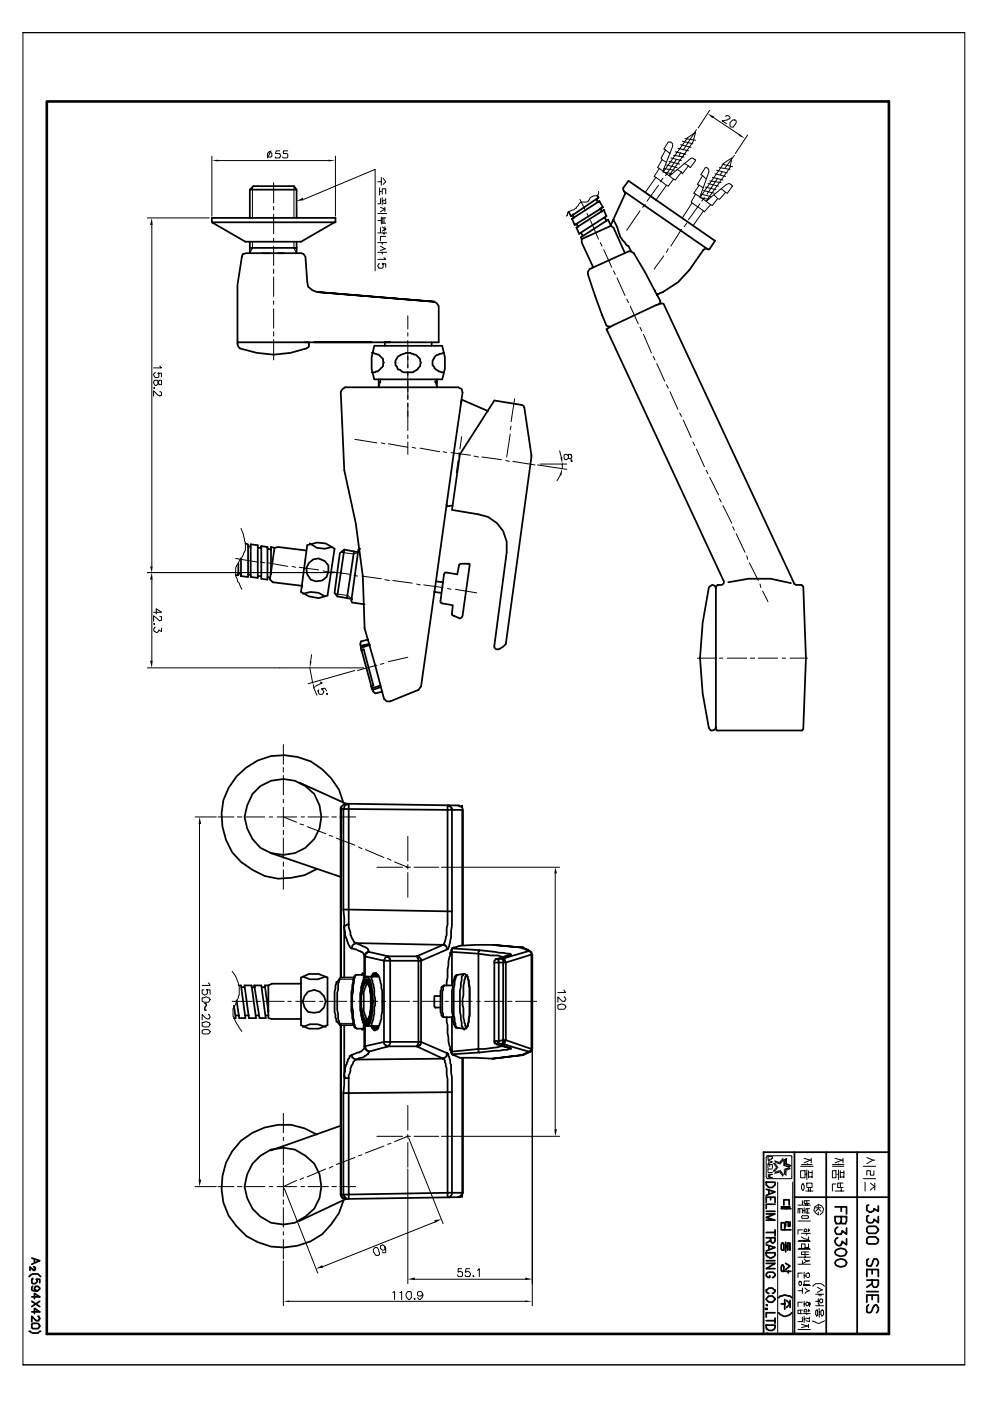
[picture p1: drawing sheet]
<svg xmlns="http://www.w3.org/2000/svg" width="297mm" height="420mm" viewBox="0 0 297 420" stroke-linecap="round" stroke-linejoin="round" font-family="sans-serif">
<g fill="none" stroke="#000" stroke-width=".3">
<path d="M6.9 9.8h282.3v399.5h-282.3zM6.9 9.8h282.3M208.8 38.9l-4 6.1M212.7 33.1l-3.4 5.3M213.8 35.2l7.9 5.3M217.5 34.9l.3-.2h.5l.5 .5-.3 .5-.5 .3-1.6 .2 1.4 .8M218.8 36.8l.8-.8h.8a1.02 1.02 0 0 1-.3 1.6l-.2 .5h-.8l-.3-.3zM63.5 46.8v18M65.4 48.2h33M75.7 56.1v9.3M80.7 45.5l.8 .5v.8l-.3 .3h-.8l-.2-.3v-.8zM81.2 45.2l-1 2.2"/>
<path d="M82 54.8v6.1M83.9 45.2h-1.1l-.3 .8h1.4l.2 .6-.2 .8h-1.4v-.3M86.3 45.2h-1.4v.8h1.1l.3 .3v.8l-.3 .3h-1.1l-.2-.3M88.1 56.1v9.3M91 59.8l21.4-9v30.4M100.5 46.8v18M113.2 54.5h1.1M113.8 56.4v2.1M113.8 57.4h.5M114 59.5v1.6h-.8M114.3 53.2v2.4M114.6 58.2v-1.6h1v1.6"/>
<path d="M114.6 59.3v2.1M114.8 53.4l.8 1.1-.8 .8M115.6 59.5v.6h-.8M173.8 59.8l1.6 3.2M179.4 57.4v.8l-.5 .5h-1.1l-.5 .3-.6 .5-.2 .8-.6 .3h-1.8l-1.3 1.6v.2l-2.7 1.4v.8h-.2v.2M196.6 53.2l3.2 2.4-3.2 4.5-3.2-2.4zM197.4 55.6l-3.5 4.7M197.6 50.5l-1.5 2.4 .5 .3M197.6 50.5l4.3 3.2M198.4 47.9l-1.3 2.4 .5 .2M198.7 53.4l-.8 1.1M198.7 51.6l2.9 .5"/>
<path d="M199 51.3l7.1-10 2.4-1.6-.8 2.9-7.1 10.1M199 50.5l3.1 .6M199.5 45l-.5-.3 1.3-2.1h.8l.5 .5v.8l-2.9 7.4M199.5 45l-1.3 2.4 .2 .5 1.4 .8M199.5 45l1.3 1M199.8 49.5l3.1 .8M200.6 48.4l3.1 .8M201.1 47.4l3.2 .8M201.9 46.6l3.2 .5M202.4 45.5l3.2 .8M202.7 47.9l-3.2 4.8M202.9 50.8l1.4 .8-1.9 2.4-.5-.3-1.6 2.1-.5-.2"/>
<path d="M203.2 44.4l3.2 .8M204 45.8l-.5 1M204 43.4l3.2 .8M204.5 42.3l3.2 .8M205.1 48.9l1.3 .8-1.9 2.4-.2-.5M205.3 41.5l3.2 .6M206.4 49.7l.5 .6 1.6-2.4-1.1-.5-.5 .2-6.1 5.1M208.5 58.2l4.5 3.2M209.5 55.6l-1.5 2.3 .5 .3-1.3 2.4 .2 .3M209.5 55.6l1.4 .8M210.1 58.2l3.2 .8M210.6 52.7l-.5-.3 1.3-2.1h.3a1.02 1.02 0 0 1 .8 1.3l-2.7 7.4"/>
<path d="M210.6 52.7l-1.6 2.6 .5 .3M210.6 52.7l1.1 1M210.9 57.1l3.1 .8M211.1 59.3l-.8 1M211.4 56.1l3.2 .8M212.2 55l3.2 .8M212.7 54.2l3.5 .6M213.5 53.2l3.2 .8M214 58.5l1.1 1-1.6 2.1-.5-.2-1.9 2.1-.2-.3M214.3 52.1l3.2 .8M214.8 51.1l3.2 .8M215.1 53.4l-3.2 4.8"/>
<path d="M215.6 50.3l3.2 .5M216.2 56.6l1.3 1.1M216.4 51.6l-.5 .8M216.4 49.2l3.2 .8M217.5 57.7l.5 .2 1.6-2.1a1.36 1.36 0 0 0-1.8-.5l-6.1 5 7.1-10 .5-2.9-2.3 1.5-7.2 10.4 2.7 .5M217.5 57.7l-1.9 2.1-.5-.3M220.1 46.6l-2.9 3.9M224.1 40.5l-3.7 5.5M44.2 65.4h18.5M45.5 67.5v102.4M75.7 72.5v1.8l-.8 1.6M82 61.9v1.1"/>
<path d="M82 64.3v5.8M82 71.4v1.1M82 73.8v5.8M88.1 72.5v1.8l.8 1.6M113.2 64h2.7M113.2 66.1h1.1M113.2 72.8h2.7M113.2 75.7h2.7M113.8 79.1h-.3l-.3 .5 .3 .8h1.1l.2-.2v-1.1h-.2h1v1.1M114 68.3v1.6h-.8M114 73.8l1.6 .8M114 62.2l1.4 .5-1.4 .8"/>
<path d="M114.3 65.1v2.1M114.3 69.9h1.6M114.6 68l.8 .8-.8 .5M114.6 72.8v.5M114.6 75.7v.5M114.6 60.3h.2M115.1 77.3l.5 .5h-2.4M115.1 65.4v1.5M115.1 69.9v.5M115.4 62.2v1.3M115.4 68v1.3M115.4 74.6l-1.4 .5"/>
<path d="M115.6 60.3v.8l-.8-.2M115.6 65.4h-1v1.5h1M115.6 70.9h-1.6v1.3M115.6 68.5v.3M175.9 64l.6 1.1M177 66.1l2.4 5.6M179.9 72.8l.5 1M181 74.9l2.4 5.3M191.8 63.2l-3.9 5.9M193.4 61.4l-.8 .8M199 76.7l-2.9 4M200.3 74.6l-.5 1.1"/>
<path d="M204.3 68.8l-3.2 5M205.8 66.9l-.7 1.1M207.4 60.9l3.5 2.3-3.2 4.5M207.4 60.9l-2.9 4.5M209.8 61.1l-3.4 4.8M82 80.7v1.3M82 83.1v5.8M82 90.2v1.1M82 92.6v5.8M82 99.5v1.3M122.2 94.7v4M122.2 99.7v1.1"/>
<path d="M183.9 81.2l.5 1.1M184.9 83.3l2.4 5.3M187.9 89.7l.5 1.1M188.9 91.8l2.4 5.3M191.8 98.2l.6 1M46.3 114h.8l.5 1.4h.8v-1.4h-.8v.3a1.38 1.38 0 0 1-1 1.3 1.02 1.02 0 0 1-.3-1.6zM46.3 116.2v.2h-.3zM46.6 111.7l-.6 .5 .6 1h.8l.2-.2v-1.1h-.2h1v1.1M47.9 109.8l.5 .5h-2.4M47.9 117.5l.5 .2v.8l-.5 .3-1.9-1.6v1.6M82 101.9v6M114 113.8v.8l-.5 1.6"/>
<path d="M122.2 102.1v8.2M122.2 111.4v8.5M130.4 113.8v.8l.6 1.6M154.3 119.6l-1.1 6.9M192.9 100.3l2.4 5.5M195.8 106.9l.5 1M196.8 109l2.4 5.3M199.8 115.4l.5 1M200.8 117.5l2.4 5.3M106.4 131.8l6.6 1M114.3 132.8l1.1 .3M116.4 133.1l5.8 1"/>
<path d="M122.2 120.9v8.2M122.2 130.4v1.1M122.2 132.6v3.7M123.6 134.1l1 .3M125.9 134.4l5.9 1.1M132.8 135.5l1.1 .2M135.2 135.7l5.8 .8M137.3 138.1l-.5 3.7M137.6 135.7v1.4M138.4 131l-.6 3.7M142.1 136.8l1.3 .3M144.5 137.1l5.8 .7"/>
<path d="M151.6 138.1l1.1 .3M152.9 130.2l-1 6.9M153.2 127.8l-.3 1.1M153.7 138.4l6.6 1M161.1 139.4l8.8 1.4M161.9 139.2h8M167.7 135.2l.6 2.1M168.5 139.2v1.3M169.1 136.5l.2-.2h.6l.5 .5v.5l.3 .3h.5l.2-.5-.2-.8h-.8v1l-.5 .5h-.6l-.2-.5zM171.2 137.8l.2 .6h-.2zM203.7 123.8l.6 1.1M204.8 125.9l2.4 5.3"/>
<path d="M207.7 132.6l.5 1M208.8 134.7l2.3 5.3M72.2 158.5l.8 1.8 .6 2.4v2.4l-3 5v2.7l.6 1v.6l.5 .5 .8 1.8M168 142.3l-1 1.9M211.7 141l.5 1.1M212.7 143.1l2.7 5.3M215.6 149.5l.6 1M216.7 151.6l2.6 5.3M219.6 158l.5 1M45.5 173.8v24.4M70.6 167.5l6.4 1M78.1 168.5l1.3 .3"/>
<path d="M80.4 168.8l5.9 1.1M87.6 169.9l1 .2M89.7 170.1l5.8 .8M96.8 171.2l1.1 .2M99.2 171.4l5.8 .8M100.5 171.7h-56.3h56.3M100.5 178.1l3.7 .5 1.4 1.1M102.1 165.6l4 .6 1.3-.6M106.1 172.5l1.1 .3M108.5 172.8l5.8 .8M115.4 173.8l1.3 .3M117.7 174.1l5.9 .8"/>
<path d="M124.9 175.2l1 .2M127 175.4l5.8 .8M134.1 176.5l1.1 .2M136.5 176.7l6.4 1.1M220.7 160.1l2.6 5.5M223.8 166.7l.3 1M224.6 168.8l2.7 5.3M227.8 175.2l.3 1M228.6 177.3l1.6 3.1M46 183.6h2.4l-1.6-1v1.5M46 187.1h.3v.2zM46.6 188.1h-.3l-.3 .8 .3 .5 .5 .3h.3l.5-.8 .8 .5v-1"/>
<path d="M47.9 184.9h.5v1.1l-.5 .3-1.9-1.6v1.6M93.4 196.3l-.3 1.9M113 199.5l-5.8 1.6M115.1 199l-1.1 .2M122.2 197.1l-5.8 1.3M209 197.4h5.3M215.6 197.4h1.1M218 197.4h5.8M224.9 197.4h1.3M227.3 197.4h5.8M234.4 197.4h1.1M236.8 197.4h5.3"/>
<path d="M44.2 200.3h64.8M92.9 200.3l.8 4.2M94.2 206.6l.8 1.9M95.5 206.9v.3h-.3l.6 1h.8l.5-.8-.5-.8h-.3l1.1-.2 .5 .8M96 204.5l.6 .3-2.1 1M97.9 208h.3v.2h-.3zM106.4 201.1l-14.1 4M84.9 223.3v5.8M84.9 230.2v1.3M84.9 232.6v5.8M84.9 239.7v1.1M58.5 245h6.3"/>
<path d="M59.8 247.1v106.6M65.4 245h4.7M71.2 245h1.3M73.6 245h5.8M80.7 245h1.1M83.1 245h5.8M84.9 245l4 1.6M84.9 242.1v5.8M84.9 249v1.3M84.9 251.4v6M84.9 258.5v1.3M90 247.1l1 .3"/>
<path d="M90.2 245h1.1M92.1 247.9l5.5 2.1M92.3 245h6.1M98.7 250.6l1 .2M99.5 245h1.3M100.8 251.4l5.6 2.1M101.9 245h4.7M107.4 254l1.1 .5M109.5 254.8l5.6 2.4M116.2 257.4l1 .6M118.3 258.5l3.9 1.6M122.2 250.8v7.4"/>
<path d="M122.2 259.3v1.3M138.1 241.6h.5v.5M84.9 260.9v5.8M113 260.1h7.6M121.7 260.1h1.3M122.2 261.7v7.4M124.1 260.1h7.4M132.3 260.1h35.4M166.4 261.9v76.8M60.6 299.2h.5a1.17 1.17 0 0 1 1.9 .6l-.6 .8h-1.3l-.5-.3zM61.1 296.9h-.5v1l.3 .3 .5 .2 .8-.5v-1h-.3h1.1v1.3M62.4 294.7l.6 .8h-2.4"/>
<path d="M69.6 291.3l1.3 2.1 .8 2.4v2.6l-1.1 2.7-.8 1.3v2.4l1.1 2.1 1.6 2.4M101.6 293.7h4.2M169.1 296.9l.5 .8h-2.4M169.1 299h.2l.3 .5-.3 .8h-.8l-1.3-1.3v1.6M60.6 306.7h.5a1.17 1.17 0 0 1 1.9 .5l-.6 .8h-1.3l-.5-.3zM60.6 309l.5-.2h1.3l.6 .8-.6 .5h-1.3l-.5-.3zM61.6 302.9h-.2v-.7l.5-.6v-.5l-.5-.3 .5 .6-.5 .8v.7h.5M62.4 304.3h.3l.3 .5-.3 .8-1.1-.3-1-1v1.6M69.6 300.3h6.1M76.7 300.3h1.4M79.1 300.3h6.1M86.3 300.3h1"/>
<path d="M88.6 300.3h5.9M95.8 300.3h1M98.2 300.3h5.8M101.6 306.9h4.2M105 300.3h1.4M107.4 300.3h5.8M114.6 300.3h1M116.9 300.3h5.9M123.8 300.3h1.3M126.2 300.3h6.1M133.3 300.3h1.1M135.7 300.3h5.9"/>
<path d="M142.9 300.3h1M145.3 300.3h5.8M152.1 300.3h1.4M154.5 300.3h6.4M167.2 301.4a1.64 1.64 0 0 1 2.4 .5l-.5 .8h-1.6l-.3-.3zM84.9 333.9v5.8M122.2 331.5v7.4M58.5 355.9h6.3M65.4 355.9h4.7M71.2 355.9h1.3M73.6 355.9h5.8M80.7 355.9h1.1"/>
<path d="M83.1 355.9h5.8M84.9 341v1.1M84.9 343.4v5.8M84.9 350.3v1.3M84.9 352.7v6.1M84.9 359.8v1.4M85.2 356.4l10 25.4M88.9 354l-4 1.9M90.2 355.9h1.1M91 353.2l-1 .5M92.3 355.9h6.1M97.6 350.6l-5.5 2.4"/>
<path d="M99.5 355.9h1.3M99.7 349.8l-1 .5M101.9 355.9h4.7M106.4 347.1l-5.6 2.1M108.5 346.3l-1.1 .3M113 340.8h7.6M115.1 343.7l-5.6 2.1M117.2 342.9l-1 .3M121.7 340.8h1.3M122.2 340.3v1M122.2 342.6v7.4M122.2 350.6v34.4"/>
<path d="M122.2 340.8l-3.9 1.6M122.5 341.3l10.3 25.7M124.1 340.8h7.4M132.3 340.8h35.4M138.6 358.5v.5h-.5M229.9 346.6h7.4v6.9h-7.4l-.2-.5v-5.9zM230.2 346.9h1.3v.5h-.3v.3h-1zM230.2 347.9l1.3 .6-1.3 .5M230.2 350.3v-1.1h1.3v1.1M230.2 352.2h1.3l-1.3 .5 1.3 .5h-1.3M230.2 351.6h1.3M230.5 348.2v.5"/>
<path d="M230.7 349.2v.6M231.5 350.6h-1.3v.8M233.1 354.5v45.5M234.9 347.9l.8-.5v1.6l1.4 .5-.6 .5-1.6-.5zM237.6 354.5v45.5M240 351.1h1.3v2.1h-1.3zM240 349.8h3.7M240.2 349.2h3.2M240.5 355.1h.3l.2 .5v.8l-.2 .5h-.3l-.3-.5v-.8zM240.5 355.1h.3M241 347.4l1.9 .5M241.3 352.2h.5"/>
<path d="M241.6 357.2h2.1M241.8 354.8h1.6v1.3h-1.6zM241.8 350.8v2.9M242.1 349v.2M242.4 351.6h1M242.4 353h1M242.4 351.1v2.1M242.4 356.4v.8M242.9 356.4v.8M243.2 347.9l-2.2 .8M243.2 347.4v1.3M243.4 351.1v2.1"/>
<path d="M249.5 351.1h1.1v2.1h-1.1zM249.5 349.2h3.4M249.5 349.8h3.4M250.3 357.2h2.6M250.3 347.4l2.1 .5M250.6 355.1h-1.1v2.1M250.8 352.2h.6M251.4 349v.2M251.4 350.8v2.9M251.9 351.6h1M251.9 353h1M251.9 351.1v2.1"/>
<path d="M251.9 354.8v1.3M252.1 356.4v.8M252.7 347.9l-2.4 .8M252.7 354.8h-1.6v1.3h1.6M252.7 347.4v1.3M252.9 351.1v2.1M258.8 349.8h3.7M258.8 353.5h3.7M259.3 354.5v2.7M259.8 347.1l1.9 .8h.5M260.9 354.8l1.3 1.1-1.3 1M261.7 347.9l-1.9 1.1"/>
<path d="M261.9 351.1v1.3h-1v-1.3h-1.1v1.3M262.2 354.8v2.1M84.9 362.2v5.8M84.9 369.4v1M84.9 371.7v5.9M84.9 378.1v13.5M112.4 374.1h.6l.2 .3 .6 1.3v.5l-.6 .3h-.5l-.8-1.1v-.8zM115.4 373.9v.7l-.3 .3h-.5l-.6-.5v-.8l.8-.3 .8 1.1v1l-.2 .3h-.6l-.2-.3M130.4 366.4l-33.8 13.5M239.2 363.8v-1.3h1.3v1.3M239.2 366.2h3.7M239.2 372.3h3.7"/>
<path d="M239.2 374.6h3.7M239.2 377h3.7M239.4 372h3.2M239.4 374.4h3.2M239.7 362.5v1.3M240.2 370.9l.8 .6 1.4 .2v-.8M240.2 369.9h2.7M240.5 360.1v1.3h-1.3M240.5 364.6h1.6l.3 .5a2.25 2.25 0 0 1-2.2 0zM240.5 368.8h-1.3v1.4M240.5 378.1v1h-1.3M240.5 363h.5"/>
<path d="M240.8 361.4h2.1M240.8 379.1h2.1M241 368.8l.6-.2 .2 .2v.6h-.8zM241 377.6l.6 .5h1l-1 .3-.8 .5M241 362.2v1.6M241.3 372v.3M241.3 374.1v.3M241.3 375.4v.8M241.3 376.5v.5M241.6 361.2v.2M241.8 360.1v.8M241.8 369.9v.5"/>
<path d="M242.1 361.2v.2M242.1 362.5v1.3M242.4 373.1v1h-1.1v-1h-1.1v1M242.4 375.4h-2.2v.8h2.2M242.4 368.6v.8M242.6 360.1h-1.6v.8h1.6M242.6 362.5h-1v1.3h1M242.6 368.8v.3M244.5 362.2h1.6M245 361.4l-.8 .5-.3 1.1 .6 .8 .8 .5v-.8M245.3 361.9v-.7l1 .5 .6 .8-.3 1-.8 .8M245.3 362.2v.3l.8 .8"/>
<path d="M245.3 362.5l-.8 .8M86.8 390.3h70.6M117.7 387.6l.6-.3v2.4M119.9 387.6l.5-.3v2.4M122 387.6a.94 .94 0 0 1 1.3 0v1.6l-.5 .5a1.36 1.36 0 0 1-.8-2.1zM124.1 389.5h.3v.2zM124.4 383.6h33M126.7 388.1l-.5 .6h-.8l-.3-.3v-.8l.3-.3h.8a1.33 1.33 0 0 1 .5 1.4 1.33 1.33 0 0 1-1 1l-.6-.5M138.4 380.5h-1.1v1l.5-.2 .8 .2v1.1l-.2 .3h-1.1l-.2-.6M140.8 380.5h-1.1l-.3 1 .6-.2 .8 .2 .2 .6-.2 .8h-1.1l-.3-.6M141.8 382.6l.3 .3h-.3zM143.1 381l.6-.5v2.4"/>
<path d="M159.5 385v-69.9v76.5M239.2 387.1h1.3M239.2 398.7h3.7M239.4 384.4h.3v-.2l.5 .2v.8l-.2 .3-.6-.3zM240 392.9v1.1M240.2 397.1l1.9 .6M240.5 381.8h-1.3v1.3M240.5 390.5h-1.3v1.3M240.5 392.9h-1.3v1.1h1.3M240.5 395v1.3h-1.3M240.5 386.3v1.6M240.8 385.2h1.8"/>
<path d="M240.8 385.5h2.1M240.8 394h2.1M241 392.9l.6-.3 .2 .3v.5h-.8zM241 381.5v1.9M241 390.3v1.5M241 394.8v1.8M241 382.6h.6M241 391.1h.6M241 395.6h.6M241.3 386.3l.5 .5 .8 .3-.8 .2-.5 .6M241.6 382.1l.8-.3 .2 .3v.8l-.2 .2-.8-.2zM241.6 390.8l.5-.3 .3 .3v.5l-.6 .3-.2-.3z"/>
<path d="M241.8 385.2v.3M241.8 394v.2M241.8 390.5h.3M242.1 381.8h.3M242.4 397.7l-2.2 .5M242.4 392.6v.8M242.4 397.1v1.1M242.6 384.2h-1.6v.8M242.6 395v.6l-1-.3M242.6 395.8v.5l-1-.2M242.6 390.5v1.3M242.6 392.9v.3"/>
<path d="M242.9 390.8v.5M243.7 385.8v-.3l.8-.5h1.6l1 .8M243.7 396.1v.2h.5l1.1 .6 1.8-.8M244.5 393.2l.5-.3v1.6l-.3 .3-.2-.6zM244.5 390.3h.8M244.5 391.6h2.4M244.5 388.1h2.4M244.7 392.9h.3M245 386l1.6 .8M245.3 389.5v1.6M245.5 388.1v.6M245.5 391.1v.5"/>
<path d="M245.5 392.4v2.6M245.5 393.4h.3M245.5 394.2h.3M246.1 389.5l.5 .2v.8l-.5 .3-.6-.5zM246.1 393.2l.2-.3 .6 .3v1l-.6 .6-.2-.6zM246.1 388.1v.6M246.3 386.8l-1.3 .8M246.3 392.9h.3M6.9 409.3h282.3"/>
</g>
<path d="M14 30.4h252.4v369.6h-252.4z" fill="none" stroke="#000" stroke-width=".79"/>
<g fill="none" stroke="#000" stroke-width=".53">
<path d="M74.9 56.9h14M178.9 59.8l.2 .8M179.1 58.7l.3 .6-8.2 5.5-.8-1.3M187.1 57.4l-.3-1 1.6-2.2 25.9 18-1.6 2.4-.2 .3-.6-.3M187.1 57.4l.2 .3v.5l-4.2 9.3M187.1 57.4l24.8 17.2M63.5 66.7v-1.4h37v1.4l-10.3 5.8h-16.6l-10.1-5.8h37M74.9 75.9l-2.1 .3-1.6 9.3v17.2h.2l-.2 .5 .2 .8 .6 .5a27.5 27.5 0 0 0 19.8 0l.8-.5v-1.3h-1.3M74.9 65.3v-8.4l1-1.1h12.2l.8 1.1v8.4M74.9 75.9h15.3l.8 .3 .5 .8 .8 9 1.4 1 1.3 .6M74.9 74.3h14M74.9 72.5v3.4"/>
<path d="M88.9 72.5v3.4M171.5 65.6l8.2-5.3 1 1.9-8.5 5.3zM171.7 64.3l.3 1M172.8 68.3l8.2-5.3 .8 1.8-8.2 5.3zM172.8 67.2l.5 .8M174.1 69.8l.5 .8M174.4 71.7l-.3-.5 8.2-5.3 .8 1.8 .8 .6 3.4 7.6M174.4 71.7v1.1l3.4 7.4h-.3M179.9 62.4l.5 1.1M181.2 65.3l.6 .8M183.1 67.7l-8.7 4M183.9 65.9l1 2.1 .3 1.1a6.7 6.7 0 0 0 2.1 3.7l.3 .5 .8 .5 .8 1.6"/>
<path d="M211.9 74.6l-1 .3-4.3 6.1a21.5 21.5 0 0 1-9.7 7.4M130.2 90.5l-35.2-2.9 35.2 2.9M130.2 90.5l.8 .5 .5 .8v10.9h-2.1v1M181.8 98.7l14.8-7.2 1.6-.5h.5l.3 .3 39.1 83.9 .6 .2h1.5l.6 .5 .8 21.5-.8 21.1-.3 .6h-25.7l-.2-.6v-42.3l.5-.8h1.3l.6-.5v-.5zM197.4 91.3l.5-.6v-.5l-4.5-8.4-3.4-5.9-.8-.5h-.8l-5.8 2.6-5.9 2.7-.5 .8v.8l2.1 6.3 3.5 9 1 .3M71.4 102.7h22.8M102.7 116.7l.8-.6h33.8l1.1 .6 .2 1-12.4 88.1-.8 1.1-8.5 3.4h-1l-.8-.8-5.8-21.1a171.9 171.9 0 0 0-6.1-47.4l-1.1-23.5zM111.4 102.7h-17.2h17.2M111.4 105.8l2.1 .6 1.3 1.3v.8l.3 .2-.3 .3v.8l-1.6 1.6-1.8 .3M111.4 102.7h4v1M112.2 103.7h20.4l.8 3.5v3.4l-.8 3.2h-20.4l-.8-3.2v-3.4zM113.5 113.8v2.3"/>
<path d="M113.5 114.6h.5M116.9 102.7h-1.5h14M119.1 107.2a6.2 6.2 0 0 1 3.9-1.4l.3 .3 1.3 .3 1.3 1.3v.8l.3 .2-.3 1.1-.7 1.1-1.4 .8h-2.9l-1-.8h-.6l-.2-.8-.6-.6a1.97 1.97 0 0 1 .6-2.1zM130.4 114.6h.6M131 113.8v2.3M133.1 105.8l-1.3 .3-.3 .3a1.38 1.38 0 0 0-1.3 1l-.3 .3a2.68 2.68 0 0 0 1.9 3.7l.5 .3h.8M138.1 120.9l.3-1 7.9 3.4M148.2 120.1l8.2 1.3 .5 .3 .3 .5 2.1 14.3-7.7 56.6-.8 .8-1.3 .8h-.8l-.5-.5v-.5l3.7-28.1a9.8 9.8 0 0 0-8.5-11.4l-7.9-1.3 2.4-16.6zM133.9 151.1v.8l1.8-.3M71.4 169.1v3.4h-.8M71.4 172h.8M73.6 163l.8 .2v9.8l-2.2-.2v-5.3"/>
<path d="M74.4 172.2l.7 .3M74.4 163.8l.7 .2M75.1 163.2l2.2 .3v9.8l-2.2-.3zM77.3 172.8h1M77.3 164.3h1M78.3 163.8l1.9 .2v9.8l-1.9-.2zM80.2 173l.8 .3v.5l.8 .8 8.7 1.1v.2M80.2 164.6l1 .2M81.2 172.2v-8.2l1.1 .3-1.3 9M82.3 164.3l1-.3 8.5 1.1M90.8 178.1l2.3-.6 2.4 .3 1.9 1.1M92.1 163.5l2.9-.8 2.6 .3 2.7 1.6-2.1 14-2.7 .8-2.9-.5-2.4-1.4z"/>
<path d="M92.6 168.8l1.3-1.1 1.6-.2 1.9 .8 1 1.3v1.8a3.3 3.3 0 0 1-4.7 2.7 3.3 3.3 0 0 1-1.1-5.3zM92.9 163l2.1 1.3 2.4 .3 2.1-.6M101.1 178.9l4.5 .7M103.2 164.8l-1.3 1.1-1.6 11.9 .8 1.1M103.2 164.8l4.2 .8M103.2 164.8l-2.1 14.1M106.1 165.4l-2.1 14M108 164.6l-.6 .2-2.1 15.4 .3 .5 3.7 .5M130.2 177.5l2.1 .3M130.7 174.4l2.1 .2M133.4 171.7l3.7 .5 .5-2.9 .5-.2h2.7l-2.2 15.6-.2 .5-.5 .3-2.4-1.1 .2-2.9-3.7-.8 1.1-8.5zM214.6 176.5l-.3-.8-.8-.3-1 .8a84.9 84.9 0 0 0 0 42.1l.5 .8h.5l.8-.3 .3-.8"/>
<path d="M218.3 174.6l6.1-1h6.6l6.1 1.3M108.2 195l.8-.3 2.9 10.9-.8 .2M110.3 191.8l-2.1 .5-.2 .8 .2 1.1M110.6 193.1l-2.4 .6M110.9 193.4l-2.7 .8v.3l3.2 11.9 2.6-.8M111.4 206.4l1.1 1.6 2.1-.6M114 206.1l-2.3 .8M75.7 238.1a11.8 11.8 0 0 1 18.5 0 11.6 11.6 0 0 1-1.2 14.9 11.6 11.6 0 0 1-14.9 1.3l-2.4-2.7-1.6-3.2-.8-3.4 .8-3.4zM89.7 234.7l14 6.3M81.2 255.8l20.9 7.2M102.1 242.4v50.8v-50.6M102.1 242.4v-.3h.3l.5-.8 .6-.3 34.1 .6v.2h.5l.5 .6v.5h-3.1v30.4"/>
<path d="M102.1 242.4v.2h.8v30.2M102.9 240.8a18.5 18.5 0 0 0-27.3-11.9 18.5 18.5 0 0 0-3.4 29.6l3.5 2.4 3.7 1.8a20.3 20.3 0 0 0 15.6-2.1M103.2 241.8l.5-.5 .8-.3v1.6h-1.6l.3-.2zM104.5 242.6l29.6 .3M104.5 242.6v30.2M134.1 241.6h.6v.2h.2l.3 .6h.3v.5h-1.4zM134.1 242.9v30.4M102.9 272.8l.3 5.3v-.3M102.9 272.8h1.6M103.2 277.8l.3 1.9a10.2 10.2 0 0 0 1.8 4.7M103.2 278.1v15.1M104.5 277.3h-.5l-.8 .5"/>
<path d="M104.5 277.3l.5 3.2 1.1 2.1 .5 .2M104.5 272.8v4.5M104.5 272.8l29.6 .5M134.1 273.3l-.2 7.2-.5 2.1-.6 .8M134.1 273.3h1.4l-.3 7.9-.5 2.4-.6 1.1M71.7 295.5h.5l1.4 9.8h-1.9l-.8-5.3M72.5 296.1h.8M73.3 295.5h2.1l1.3 9.8h-2.1zM75.4 296.1h1.1M76.2 295.5h2.1l1.3 9.8h-1.8zM78.6 296.1h.8M80.4 295.5h-1l1 8"/>
<path d="M80.4 295.5v9M90.2 293.2l2.4-1.1h2.9l2.7 1.1v14.2l-2.7 1.1h-2.9l-2.4-1.1zM90.2 295h-8.7l-1.1 .5M90.8 292.9l2.1 .8h2.4l2.3-.8M92.3 297.4a3.5 3.5 0 0 1 4.8 1.3 3.5 3.5 0 0 1-1.3 4.8l-1.6 .2-1.9-.2a3.7 3.7 0 0 1 0-6.1zM101.9 293.4l-.6 1.6v1.9l-.2 .8v5.2l.2 1.1v1.6l.6 1.8M105.3 284.4l1.3 .3 1.9 .8 .5 .5 .3 .8M106.1 293.2h-4l-1 1.3h-.3l-.5 2.9v6.1l.5 2.9h.3l.8 1h.2M106.6 292.4l-.5 .5-.3 .8-.5 3.7v5.8l.5 4 .3 .8h.3M106.6 282.8l3.2 1.4 .5 .5 .3 .8M106.6 282.8a1.41 1.41 0 0 0-1 1.4l-.3 .2M106.6 282.8l26.2 .6"/>
<path d="M108.5 292.4l.2-.6v.3h.3v1.1M109 294.2h.3l.2-.5h.8l.8 1.6 .3 2.4a13.4 13.4 0 0 1 0 5.2v1.6l-.3 .3-.2 1.3-.3 .5-.5 .3v.3h-.6l-.8-1.3-.2-1.1-.3-1.9v-2.6l.3 3.2 .2 .5v.8l.6 1.1h.8l.2-.3 .6-1.1v-1a14.5 14.5 0 0 0-.3-7.7l-.5-1.1h-.6l-.8 1.1-.2 2.4-.3 .5v1.6v-2.6l.3-1.9zM109 292.4h-2.4l-.5 1.3-.5 4.7v3.8l.8 5.8M109 293.2l-1 4.7v5l.5 3 .5 1M109 293.2h.3M109.3 294.5h.8l.5 .8 .5 1.8v1.6a4.9 4.9 0 0 1 0 3.2l-.2 2.9-.8 1.6h-.6v-.3l-.5-.2-.5-1.6a29.9 29.9 0 0 1 0-8zM109.3 292.9v-6.1v6.4M109.3 293.2l-.3 .5zM109.3 286.8l5.8 1.3M109.3 286.8h.2M110.1 295l-.6 .8-.5 1.6v5.8l1.1 2.7M110.1 293.9l-.6 .3-.2 .5h-.3l-.3 1.4a8.8 8.8 0 0 0-.5 4.2"/>
<path d="M110.1 293.9l1 1.4M110.1 293.9h.5M110.6 285.5l-.8 .2-.5 1.1M110.6 285.5h-.5v.2h-.3l-.5 1.1M110.6 285.5l5.8 1.3M111.1 292.9l1.1 3.7v1.8a6.6 6.6 0 0 1 0 3.8l-.3 3.4-.5 1.8-.3 .3M112.5 292.4h.5l.2 .5h-3.7l-.2 .3 .8-.3a4.5 4.5 0 0 1 1.3 3.4l.3 1.1a27.4 27.4 0 0 1-.6 9l-.8 1.3h-.8v-.3h-.2l.2 .3h3.7v.3l-.7 .5h.7M112.5 292.4h.7M113 292.1h-.3v-.3l-.8 .3-.2 .8 .8-.5M113.2 292.4l.6 .8 .8 3.9a34.1 34.1 0 0 1-.3 8.5l-1.1 2.9M113.2 292.4a1.01 1.01 0 0 0-1.3-.6l-.5 1.1M115.1 288.1v24.4"/>
<path d="M116.4 286.8l-1 .5-.3 .8M116.4 286.8v.3h.3v.5h.2v.5h-1.8M116.4 286.8h8.5M124.9 286.8h.5v.3l.8 .5v.5M124.9 286.8h.3v.5l.2 .3v24.9M126.2 288.1v24.4M126.2 288.1h-9.3v24.4h-1.8M132 298.7h-1.8v3.2l.2 .3h1.6M132.8 283.4h.6v.2l.5 .3v.5l.2 .3M132.8 283.4l-7.9 3.4M133.1 295.5v.3h-.3v1.1l-.2 .5v6.1l.2 .5v.8l.3 .3M133.1 295.5l-.8 .6v.8l-.3 .2v6.4l.3 1 .8 .6"/>
<path d="M133.1 295.5h2.6M134.1 284.7l-7.9 3.4M135.5 284.7l-.3 .3v.7h-.3v.8l-.5 1.9-.5 7.1M135.5 284.4v1.1M135.5 285.5v10M135.5 285.5l7.9 .5M135.5 284.4l8.2 .6M136.3 284.2l-.6 .2M137.1 292.4l-.6 .8-.5 3.1v8.2l.5 3.2 .3 .5h.3M137.1 292.4l-.8 .5v.5l-.3 .3-.5 3.4v6.4l.2 1v1.6l.8 2.1h.6M137.1 292.4l1.8-.3 1.1 .3 .8 3.4v9l-.6 2.9-.5 .8h-.5v.3l-.3-.3-1.8-.3M138.6 283.4v-40.5v40.5"/>
<path d="M138.9 292.1l-.5 .8-.5 4.2v6.4l.5 4.2 .5 .8M139.4 292.9h.3v-.3a3.4 3.4 0 0 1 .8 2.9l.3 .8v8l-.3 2.3-.5 1.4-.6-.3-.5-2.4v-2.9l-.3-1v-1.9l.3-1.1a14.2 14.2 0 0 1 .5-5zM143.4 286l3.7 .5h2.1l1.9 .6M143.4 286v28.6M143.7 285l9.2 1v.3h.3h-.3M143.7 285v.2h-.3v.8M147.9 283.4l-10 .2-2.4 .8M148.2 288.7v23.5M148.2 288.7h3.4M149 287.6h-.3a.84 .84 0 0 0-.5 1.1M149 287.6h.2l.3 .5v24.1M151.6 288.7l-.3-.3v-.5h-.5v-.3h-.2l.2 .3v24l-1.3 .3"/>
<path d="M151.6 288.7v23.2M152.9 286.3l-.2 .2-3.7 1.1M152.9 286.3l-4.2 1.3h.3M156.4 284.2l-8.8-.8 8.8 .8M156.4 284.2l2.1 1M156.4 284.2h.5M156.6 284.2l2.2 1M158.5 285.2l.8 .3v.5l.2 .3M158.5 285.2l-7.9 2.4h-1.6M158.5 285.2h.3M158.8 285.2a.84 .84 0 0 1 .5 1.1M159.3 286.3v28.3h.2"/>
<path d="M159.3 286.3l-7.7 2.4M159.3 286.3h.2M159.5 286.3v28.3M70.1 301.6l.5 3.7h-.5M70.6 304.5h1.1M73.6 304.5h1M76.7 304.5h.8M79.6 304.5h.8M80.4 304.5v.8l1.1 .3h8.7M90.8 308l2.1-.8h2.4l2.3 .8M102.1 307.4v50.8v-50.8M102.1 307.4h4"/>
<path d="M103.2 307.4v17.8l-.3 2.6M105.3 316.4l-.5 .3v.5l-.6 .6-1 4.2v1.1h.3v.2h1M105.3 316.4l.3 .3v.5l1 .6M106.4 308v.2h.2M106.4 308l.5 .5h2.1M106.6 317.8l-.8 .8-.5 1-.3 1.6-.5 1.3v.8M108.2 300.3v2.6l.3 1.4 .2 .2 .3 1.4 .5 .7h.6M109 307.2v1.3h-.3v.3h-.2v-.3M109 306.9l.3 .5zM109.3 313.8l.2 .8 1.1 .8M109.3 313.8l.2 .3a1.41 1.41 0 0 0 1.1 1.3M109.3 313.8v.5l-1.1 1.1-2.9 1"/>
<path d="M109.3 307.7v6.1v-6.1M109.3 313.8h.2M110.6 315.4v.2a3.4 3.4 0 0 1-2.6 1.6l-1.4 .6M111.1 305.3l-.2 .8-.8 .5h.5M111.4 307.7v.5l.8 .8 .5-.2h-.5l-.5-1.1 .2 .5 .6 .3M113 308.5v.3h-.3l.5-.3M115.1 312.5v.5l.5 .5h.3v.3h.5l-5.8 1.6M115.1 312.5l-5.8 1.3M124.9 313.8l7.9 3.7M125.4 312.5h-8.5v.5l-.5 .8h8.5M125.4 312.5l-.2 1.3h-.3M125.4 312.5h.8"/>
<path d="M126.2 312.5l-.3 1-1 .3M126.2 312.5l7.9 3.4M132.8 317.5h.3l.3 .5 .5 2.4 .2 7.2M132.8 317.5l-26.2 .3M133.1 305.1h2.6M133.9 305.1l.5 7.1 .5 1.9v.8l.6 1.3v-.8M134.1 315.9l.6 1.1 .5 2.3 .3 8.3M134.1 315.9l-.2 .3a1.41 1.41 0 0 1-1.1 1.3M135.5 305.1v10.3M135.7 316.4h.6M143.4 314.6v.8l.3 .2M143.4 314.6l-7.9 .8"/>
<path d="M143.7 315.6l-8.2 .6 2.4 1 9.7 .3M147.6 317.5l8.8-1.1-8.8 1.1M147.6 317.5h.3M148.2 312.2v.5l.5 .3M148.2 312.2h1.3M148.7 313h1.9l7.9 2.4M149.5 312.2v.5l-.5 .3 3.7 1.3-3.7-1-.3-.3M150.8 311.9h.8l-.3 .3v.5l-.7 .3h.2zM151.1 313.8l-5.8 .8h-1.9M151.6 311.9l7.7 2.7v.5l-.5 .3M152.7 314.3h.5v.3l-9.5 1M158.5 315.4l-1.9 1"/>
<path d="M158.5 315.4h.3M158.8 315.4l-2.4 1h.5M159.5 314.6h-.2v.5l-.3 .3h-.5M102.1 337.6l-20.9 7.4M102.9 327.8v30.4h-.8v.3h.3v.5l.3 .3 .8 .3M102.9 327.8h1.6M103.2 322.5v.3M104.5 323.3v4.5M104.5 327.8v30.4M134.1 327.6v30.1M134.1 327.6l-29.6 .2M134.1 327.6h1.4"/>
<path d="M135.5 327.6v30.1h3.1M75.7 349a10.9 10.9 0 0 1 15.8-2.4 11.1 11.1 0 0 1 0 18.3 11 11 0 0 1-15.8-2.4l-1.6-3.2-.8-3.4 .8-3.7zM95 340.3a18.5 18.5 0 0 0-27.3 8.4 18.5 18.5 0 0 0 13.5 25.2 18.6 18.6 0 0 0 21.7-13.8M102.4 358.2h-.3l.3 .8 1.1 .6M102.9 358.2h1.6v1.4h-.5l-.8-.6v-.5zM103.5 359.6h.2l-14 6.6M134.1 357.7h1.4v.5l-.6 .8h-.8zM134.1 357.7l-29.6 .5M137.3 359h.6l.2-.5h.3l.2-.8-.2 .8-.5 .3v.2zM137.3 359l-33.8 .6M138.6 357.7v-40.5v40.5M229.7 354.5h2.6v.8l-.8 .8h-1l-.8-.8z"/>
<path d="M229.7 356.7l2.6 .7-2.6 1.1M230.5 356.9v1.1M231 359v.8M238.1 345.5v54.5M238.1 359h28.3M247.7 345.5v54.5M256.9 345.5v54.5M266.4 345.5h-37.5v54.5M9.5 377.3l2.4 .8-2.4 1M10.1 379.9l.5 .3v.5l-.5 .3v-.3h-.3l-.8-.8v1.1M10.3 377.6v1M229.7 360.6v-1.6h2.6v1.6"/>
<path d="M229.7 364.1h2.6l-2.6 1 2.6 .8h-2.6M229.7 371.2h2.6v1.1l-.5 .5-.8-.5v-1.1M229.7 373.3l2.6 .8-2.6 1.1M229.7 375.7h2.6a1.38 1.38 0 0 1-1.6 1.6 1.44 1.44 0 0 1-1-1.6zM229.7 378.9h2.6l-2.6 1.6h2.6M229.7 363.3h2.6M229.7 369.6h2.6M229.7 378.1h2.6M230.5 373.6v1M231 372l-1.3 .8M232.3 361.2h-2.6v1.3M232.3 368.8v1.9"/>
<path d="M234.2 361.9h2.6M234.2 362.5h2.9M234.4 372.8h.3l.3 .5v1.3l-.3 .3-.5-.3v-1.3zM234.4 379.4h.3l.3 .5v1.1l-.3 .3-.5-.3v-1.1zM234.7 374.9h.3M235 361.4v-1.6h1.5v1.6M235.2 368.8h-1v-2.1h1v2.1h1.9M235.5 378.9l1.3 .8-1.3 1M235.5 372.5v2.9M235.5 373.9h.5M235.7 361.9v.6M236 374.9v-2.1h.8v2.1"/>
<path d="M236.5 372.8v2.1M236.8 366.4v1.4h-.5v-1.4h-.8v1.4M250.3 361.9h3.4v2.2M250.6 374.9a2.04 2.04 0 0 1 3.1 .5v.3a1.84 1.84 0 0 1-1.8 1.1 1.84 1.84 0 0 1-1.6-1.4zM250.6 378.1a2.04 2.04 0 0 1 3.1 .5v.3a1.84 1.84 0 0 1-1.8 1 1.84 1.84 0 0 1-1.6-1.3zM251.1 368a1.16 1.16 0 0 0-.8 1 1.16 1.16 0 0 0 .5 1.1h1.4l.2-1 1.3 1v-1.8M251.1 371.2a1.15 1.15 0 0 0-.6 1.9 1.15 1.15 0 0 0 1.9-.3v-.5l1.3 1v-1.8M252.2 364.9v1.8l.2 .3h1.1l.2-.8v-1.3h-3.4v1.3l.3 .8h1.3l.3-.8M252.2 361.9v1.4M259.8 368.3l.6-.5h2.1l.8 .8v.5l-.8 .8h-2.1l-.6-.5zM259.8 371.5l.6-.6h2.1l.8 .8v.6l-.3 .5-.5 .3h-2.1l-.6-.3zM260.4 361.4l-.6 .3v1.3l.8 .5 1.1-.2 .2-.3v-.5l1.4 .8v-1.6"/>
<path d="M260.4 364.6l-.6 .3v1.3l.6 .5h1l.5-.5v-.5l1.4 1v-1.8M260.4 377.6l-.6 .2v1.6l.6 .3h.7l.8-2.1h.8a1.28 1.28 0 0 1 0 2.1M8.7 382.8l1.1-.7h1.6l.8 .7M8.7 399.3a4.1 4.1 0 0 0 2.7 .5l.8-.5M9.5 388.9h2.4l-1.6-1v1.6M9.5 393.4h2.4l-1.6-1v1.6M9.5 390.3l2.4 1.5M9.8 383.4v.2h-.3v1.1l.3 .3h.8l.5-.6v-.5l-.2-.3h1v1.1M9.8 385.8l-.3 .2v.8l.3 .3h1.6l.5-.8-.5-.5h-.8l-.3 .8 .3 .5h.5M9.8 396.9h1.6l.5 .8-.3 .5-.2 .3h-1.6l-.3-.3v-1.1zM11.4 394.8h.2l.3 .5-.3 .8h-.7l-1.4-1.3v1.5M11.9 390.3l-2.4 1.5"/>
<path d="M229.4 392.4v.2h.5v-.2l-.2 .2h.2M229.7 389.5l.8-.8h1l.8 .8v.2l-.8 .8h-1l-.8-.8zM229.7 391.3h.2v.3zM229.7 397.4h2.6v.8l-.3 .5-.5 .3h-1l-.6-.3-.2-.5zM229.7 396.1h2.6M230.5 387.9l-.8-.6v-.5l.8-.5h1l.8 .5v.5l-.8 .6M230.7 382.6v.5h-.5l-.5-.5v-.5l.5-.6h1.6l.5 .6v.5l-.8 .5M232.3 393.7h-2.6v1.3M232.3 395.3v1.6M233.4 389.2l.5-.5 1.1-.3 1.8 .3 .5 .5M233.4 393.7a2.38 2.38 0 0 0 3.9 0M234.2 391.1h1"/>
<path d="M234.7 381.3h.3M235.2 381.3h1.9M235.2 389.7v2.9M235.7 390l1.1 1.1-1.1 1M236.3 381.3v.5M236.8 390v2.1M259.8 382.8v-2.1h3.5v2.1M259.8 383.9h3.5v1.3l-.6 .8h-.8l-.2-.2-.3-.6v-1.3M259.8 390.5v-2.1h3.5v2.1M259.8 387.3h3.5M260.4 391.3l-.6 .5v1.6l.6 .3 .7-.3 .8-1.8 .8-.3a1.51 1.51 0 0 1 0 2.4M261.4 380.7v1.4"/>
<path d="M261.4 388.4v1.3M261.4 385l-1.6 1M229.7 400l.2-.2v.2z"/>
</g>
<g fill="#000">
<path d="M212.2 34.1l1.8 .8-.5 .6zM63.5 48.2l1.9-.3v.5zM98.4 47.9l2.1 .3-2.1 .2zM221.7 40.2l1.6 1.3-1.8-.8zM45.5 65.4l.3 2.1h-.8zM88.9 60.3l1.9-1 .2 .8zM168 137.3l.5-.2v2.1zM168.5 140.5l-.2 2.1-.6-.3zM45 169.9h.8l-.3 1.8zM45.5 171.7l.3 2.1h-.8zM45 198.2h.8l-.3 2.1zM92.9 198.2l.5 .2-.5 1.9z"/>
<path d="M93.7 204.5l.8 1.9-.6 .2zM59.8 245l.5 2.1h-.8zM166.4 260.1l.6 1.8h-.8zM166.2 338.7h.8l-.6 2.1zM59.5 353.7h.8l-.5 2.2zM231.5 348.7h.8l1.1 1.3zM232.6 350l-.3 1.4h-.8zM232 347.9l1.6 .6-1.3 .2zM232.3 351.4l1.6-.6-1.9 1.4zM231.5 348.7l1.9 1.3h-.8zM232.6 350h.8l-1.1 1.4zM232.3 348.7l1.3-.2 .3 .7z"/>
<path d="M234.7 347.1l-.8 2.1-.3-.7zM233.9 350.8l1 1.4-1.3-.6zM232 352.2l1.9-1.4-.3 .8zM234.7 347.1l.2 .8-1 1.3zM233.6 351.6l1.3 .6-.2 .8zM234.9 349.5l.8-.5 1.4 .5zM234.9 347.9l.8-.5v1.6zM234.9 347.9l.8 1.1-.8 .5zM234.9 350.6l1.6-.6-.8 1.1zM234.9 350.6l.8 .5v1.6zM234.9 350.6l.8 2.1-.8-.5zM234.9 349.5h2.2l-.6 .5z"/>
<path d="M236.5 350l.6 .6-1.4 .5zM130.2 365.9l2.1-.2-1.9 1zM84.9 390.3l1.9-.3v.5zM94.7 380.5l1.9-1.1 .2 .8zM122.2 383.6l2.2-.5v.8zM157.4 390l2.1 .3-2.1 .2zM157.4 383.1l2.1 .5-2.1 .3z"/>
</g>
</svg>
